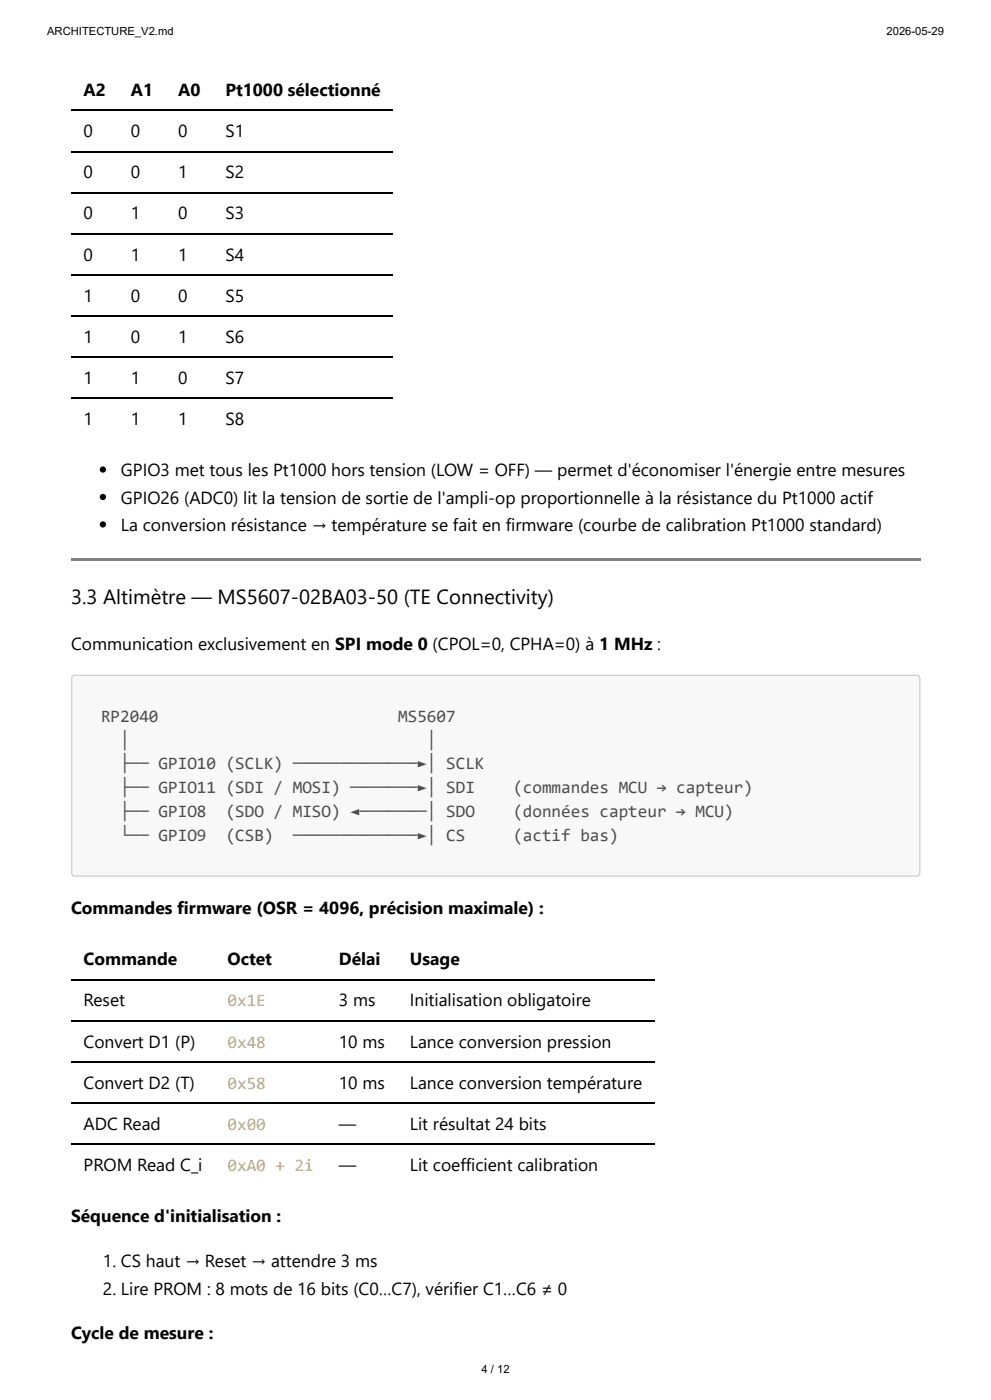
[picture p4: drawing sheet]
<svg xmlns="http://www.w3.org/2000/svg" width="210mm" height="297mm" viewBox="0 0 210 297" stroke-linecap="round" stroke-linejoin="round" font-family="sans-serif">
<defs><g id="words">
<text font-size="4.3" x="15.1" y="128.1">3.3 Altimètre — MS5607-02BA03-50 (TE Connectivity)</text>
<g font-size="3.7">
<text x="17.7" y="20.4">A2</text>
<text x="27.8" y="20.4">A1</text>
<text x="37.8" y="20.4">A0</text>
<text x="47.8" y="20.4">Pt1000 sélectionné</text>
<text x="17.7" y="29.1">0</text>
<text x="27.8" y="29.1">0</text>
<text x="37.8" y="29.1">0</text>
<text x="47.8" y="29.1">S1</text>
<text x="17.7" y="37.8">0</text>
<text x="27.8" y="37.8">0</text>
<text x="37.8" y="37.8">1</text>
<text x="47.8" y="37.8">S2</text>
<text x="17.7" y="46.6">0</text>
<text x="27.8" y="46.6">1</text>
<text x="37.8" y="46.6">0</text>
<text x="47.8" y="46.6">S3</text>
<text x="17.7" y="55.3">0</text>
<text x="27.8" y="55.3">1</text>
<text x="37.8" y="55.3">1</text>
<text x="47.8" y="55.3">S4</text>
<text x="17.7" y="64">1</text>
<text x="27.8" y="64">0</text>
<text x="37.8" y="64">0</text>
<text x="47.8" y="64">S5</text>
<text x="17.7" y="72.8">1</text>
<text x="27.8" y="72.8">0</text>
<text x="37.8" y="72.8">1</text>
<text x="47.8" y="72.8">S6</text>
<text x="17.7" y="81.5">1</text>
<text x="27.8" y="81.5">1</text>
<text x="37.8" y="81.5">0</text>
<text x="47.8" y="81.5">S7</text>
<text x="17.7" y="90.2">1</text>
<text x="27.8" y="90.2">1</text>
<text x="37.8" y="90.2">1</text>
<text x="47.8" y="90.2">S8</text>
<text x="25.7" y="101.1">GPIO3 met tous les Pt1000 hors tension (LOW = OFF) — permet d'économiser l'énergie entre mesures</text>
<text x="25.7" y="106.9">GPIO26 (ADC0) lit la tension de sortie de l'ampli-op proportionnelle à la résistance du Pt1000 actif</text>
<text x="25.7" y="112.7">La conversion résistance → température se fait en firmware (courbe de calibration Pt1000 standard)</text>
<text x="15.1" y="137.8">Communication exclusivement en SPI mode 0 (CPOL=0, CPHA=0) à 1 MHz :</text>
<text x="15.1" y="193.9">Commandes firmware (OSR = 4096, précision maximale) :</text>
<text x="17.7" y="204.8">Commande</text>
<text x="48.3" y="204.8">Octet</text>
<text x="71.9" y="204.8">Délai</text>
<text x="86.9" y="204.8">Usage</text>
<text x="17.7" y="213.5">Reset</text>
<text x="71.9" y="213.5">3 ms</text>
<text x="86.9" y="213.5">Initialisation obligatoire</text>
<text x="17.7" y="222.3">Convert D1 (P)</text>
<text x="71.9" y="222.3">10 ms</text>
<text x="86.9" y="222.3">Lance conversion pression</text>
<text x="17.7" y="231">Convert D2 (T)</text>
<text x="71.9" y="231">10 ms</text>
<text x="86.9" y="231">Lance conversion température</text>
<text x="17.7" y="239.7">ADC Read</text>
<text x="71.9" y="239.7">—</text>
<text x="86.9" y="239.7">Lit résultat 24 bits</text>
<text x="17.7" y="248.4">PROM Read C_i</text>
<text x="71.9" y="248.4">—</text>
<text x="86.9" y="248.4">Lit coefficient calibration</text>
<text x="15.1" y="259.3">Séquence d'initialisation :</text>
<text x="21.8" y="268.8">1. CS haut → Reset → attendre 3 ms</text>
<text x="21.8" y="274.6">2. Lire PROM : 8 mots de 16 bits (C0…C7), vérifier C1…C6 ≠ 0</text>
<text x="15.1" y="284.2">Cycle de mesure :</text>
</g>
<g font-size="3.7" fill="#4d4d4c">
<text x="21.4" y="153.2">RP2040</text>
<text x="84.5" y="153.2">MS5607</text>
<text x="25.5" y="158.2">│</text>
<text x="90.6" y="158.2">│</text>
<text x="25.5" y="163.2">├── GPIO10 (SCLK) ─────────────►│ SCLK</text>
<text x="25.5" y="168.3">├── GPIO11 (SDI / MOSI) ───────►│ SDI</text>
<text x="25.5" y="173.3">├── GPIO8</text>
<text x="47.9" y="173.3">(SDO / MISO) ◄───────│ SDO</text>
<text x="108.9" y="168.3">(commandes MCU → capteur)</text>
<text x="108.9" y="173.3">(données capteur → MCU)</text>
<text x="25.5" y="178.3">└── GPIO9</text>
<text x="47.9" y="178.3">(CSB)</text>
<text x="62.1" y="178.3">─────────────►│ CS</text>
<text x="108.9" y="178.3">(actif bas)</text>
</g>
<g font-size="3.7" fill="#c9ae75">
<text x="48.3" y="213.5">0x1E</text>
<text x="48.3" y="222.3">0x48</text>
<text x="48.3" y="231">0x58</text>
<text x="48.3" y="239.7">0x00</text>
<text x="48.3" y="248.4">0xA0 + 2i</text>
</g>
<g font-size="2.4">
<text x="10" y="7.4">ARCHITECTURE_V2.md</text>
<text x="188.1" y="7.4">2026-05-29</text>
<text x="102.1" y="291.3">4 / 12</text>
</g>
</g></defs>
<path d="M15.1 23.4h68.2M15.1 32.1h68.2M15.1 40.9h68.2M15.1 49.6h68.2M15.1 58.3h68.2M15.1 67.1h68.2M15.1 75.8h68.2M15.1 84.5h68.2" fill="none" stroke="#000" stroke-width=".26"/>
<path d="M15.1 118.5h180.2v.6h-180.2z" fill="#808080"/>
<path d="M15.4 143.5l.5-.2h178.6a.66 .66 0 0 1 .6 .6v41.3a.66 .66 0 0 1-.6 .7h-178.6a.66 .66 0 0 1-.7-.7v-41.3z" fill="#f8f8f8"/>
<path d="M15.4 143.5l.5-.2h178.6a.66 .66 0 0 1 .6 .6v41.3a.66 .66 0 0 1-.6 .7h-178.6a.66 .66 0 0 1-.7-.7v-41.3z" fill="none" stroke="#ccc" stroke-width=".26"/>
<path d="M15.1 207.8h123.8M15.1 216.6h123.8M15.1 225.3h123.8M15.1 234h123.8M15.1 242.8h123.8" fill="none" stroke="#000" stroke-width=".26"/>
<g fill="#000">
<circle cx="21.8" cy="99.6" r=".66"/>
<circle cx="21.8" cy="111.3" r=".66"/>
<circle cx="21.8" cy="105.4" r=".66"/>
</g>
<use href="#words"/>
</svg>
